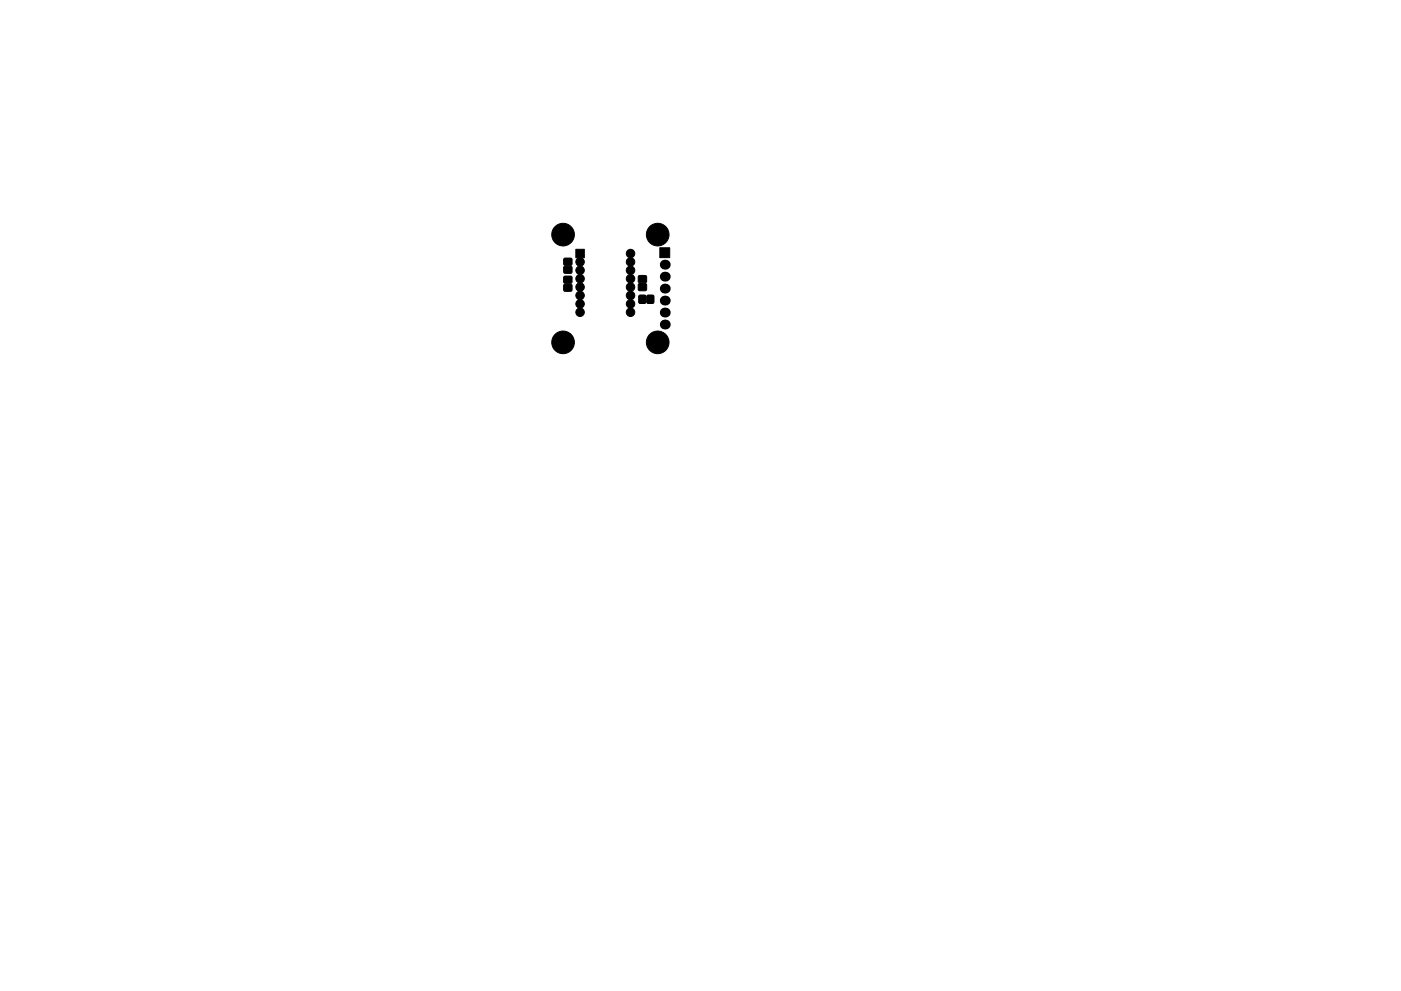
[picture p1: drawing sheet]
<svg xmlns="http://www.w3.org/2000/svg" width="297mm" height="210mm" viewBox="0 0 297 210" stroke-linecap="round" stroke-linejoin="round" font-family="sans-serif">
<g fill="#000" stroke="#000" stroke-width=".21">
<path d="M119.6 58.7l1.6-.1 .1 .3-.1 1.1-.2 .1-1.4-.1-.1-.2zM119.6 56.6l1.6-.1 .1 .3-.1 1.1-.2 .1-1.4-.1-.1-.2zM119.6 54.9l1.6-.1 .1 .3-.1 1.1-.2 .1-1.4-.1-.1-.2zM122.1 52.9h1.8v1.8h-1.8zM135.4 58.5h1.6l.1 .3-.1 1.1-.2 .1-1.4-.1-.1-.2zM139.9 52.6h2.1v2.1h-2.1zM119.6 60.4l1.6-.1 .1 .3-.1 1.1-.2 .1-1.4-.1-.1-.2zM135.5 62.7l1.1-.1 .3 .1 .1 1.4-.2 .2-1.1 .1-.2-.1zM135.4 60.2h1.6l.1 .3-.1 1.1-.2 .1-1.4-.1-.1-.2zM137.2 62.7l1.1-.1 .3 .1 .1 1.4-.2 .2-1.1 .1-.2-.1z"/>
<circle cx="117.7" cy="49.8" r=".55"/>
<circle cx="118.2" cy="50.9" r=".55"/>
<circle cx="118.2" cy="48.6" r=".55"/>
<circle cx="119.4" cy="49.8" r="2.4"/>
<circle cx="119.4" cy="48.1" r=".55"/>
<circle cx="119.4" cy="51.4" r=".55"/>
<circle cx="120.5" cy="48.6" r=".55"/>
<circle cx="120.5" cy="50.9" r=".55"/>
<circle cx="121" cy="49.8" r=".55"/>
<circle cx="123" cy="55.6" r=".9"/>
<circle cx="123" cy="57.4" r=".9"/>
<circle cx="123" cy="59.1" r=".9"/>
<circle cx="133.7" cy="55.6" r=".9"/>
<circle cx="133.7" cy="53.8" r=".9"/>
<circle cx="133.7" cy="57.4" r=".9"/>
<circle cx="133.7" cy="59.1" r=".9"/>
<circle cx="137.8" cy="49.8" r=".55"/>
<circle cx="138.3" cy="48.6" r=".55"/>
<circle cx="138.3" cy="50.9" r=".55"/>
<circle cx="139.4" cy="49.8" r="2.4"/>
<circle cx="139.4" cy="48.1" r=".55"/>
<circle cx="139.4" cy="51.4" r=".55"/>
<circle cx="140.6" cy="50.9" r=".55"/>
<circle cx="140.6" cy="48.6" r=".55"/>
<circle cx="141.1" cy="49.8" r=".55"/>
<circle cx="117.7" cy="72.6" r=".55"/>
<circle cx="118.2" cy="73.8" r=".55"/>
<circle cx="118.2" cy="71.5" r=".55"/>
<circle cx="119.4" cy="72.6" r="2.4"/>
<circle cx="119.4" cy="74.3" r=".55"/>
<circle cx="119.4" cy="71" r=".55"/>
<circle cx="120.5" cy="71.5" r=".55"/>
<circle cx="120.5" cy="73.8" r=".55"/>
<circle cx="121" cy="72.6" r=".55"/>
<circle cx="123" cy="66.3" r=".9"/>
<circle cx="123" cy="64.5" r=".9"/>
<circle cx="123" cy="60.9" r=".9"/>
<circle cx="123" cy="62.7" r=".9"/>
<circle cx="133.7" cy="66.3" r=".9"/>
<circle cx="133.7" cy="64.5" r=".9"/>
<circle cx="133.7" cy="60.9" r=".9"/>
<circle cx="133.7" cy="62.7" r=".9"/>
<circle cx="137.8" cy="72.6" r=".55"/>
<circle cx="138.3" cy="73.8" r=".55"/>
<circle cx="138.3" cy="71.5" r=".55"/>
<circle cx="139.4" cy="72.6" r="2.4"/>
<circle cx="139.4" cy="74.3" r=".55"/>
<circle cx="139.4" cy="71" r=".55"/>
<circle cx="140.6" cy="73.8" r=".55"/>
<circle cx="140.6" cy="71.5" r=".55"/>
<circle cx="141.1" cy="72.6" r=".55"/>
</g>
<g fill="#000">
<circle cx="140.9" cy="56.2" r="1.05"/>
<circle cx="140.9" cy="58.7" r="1.05"/>
<circle cx="140.9" cy="61.2" r="1.05"/>
<circle cx="140.9" cy="66.3" r="1.05"/>
<circle cx="140.9" cy="63.8" r="1.05"/>
<circle cx="140.9" cy="68.9" r="1.05"/>
</g>
</svg>
